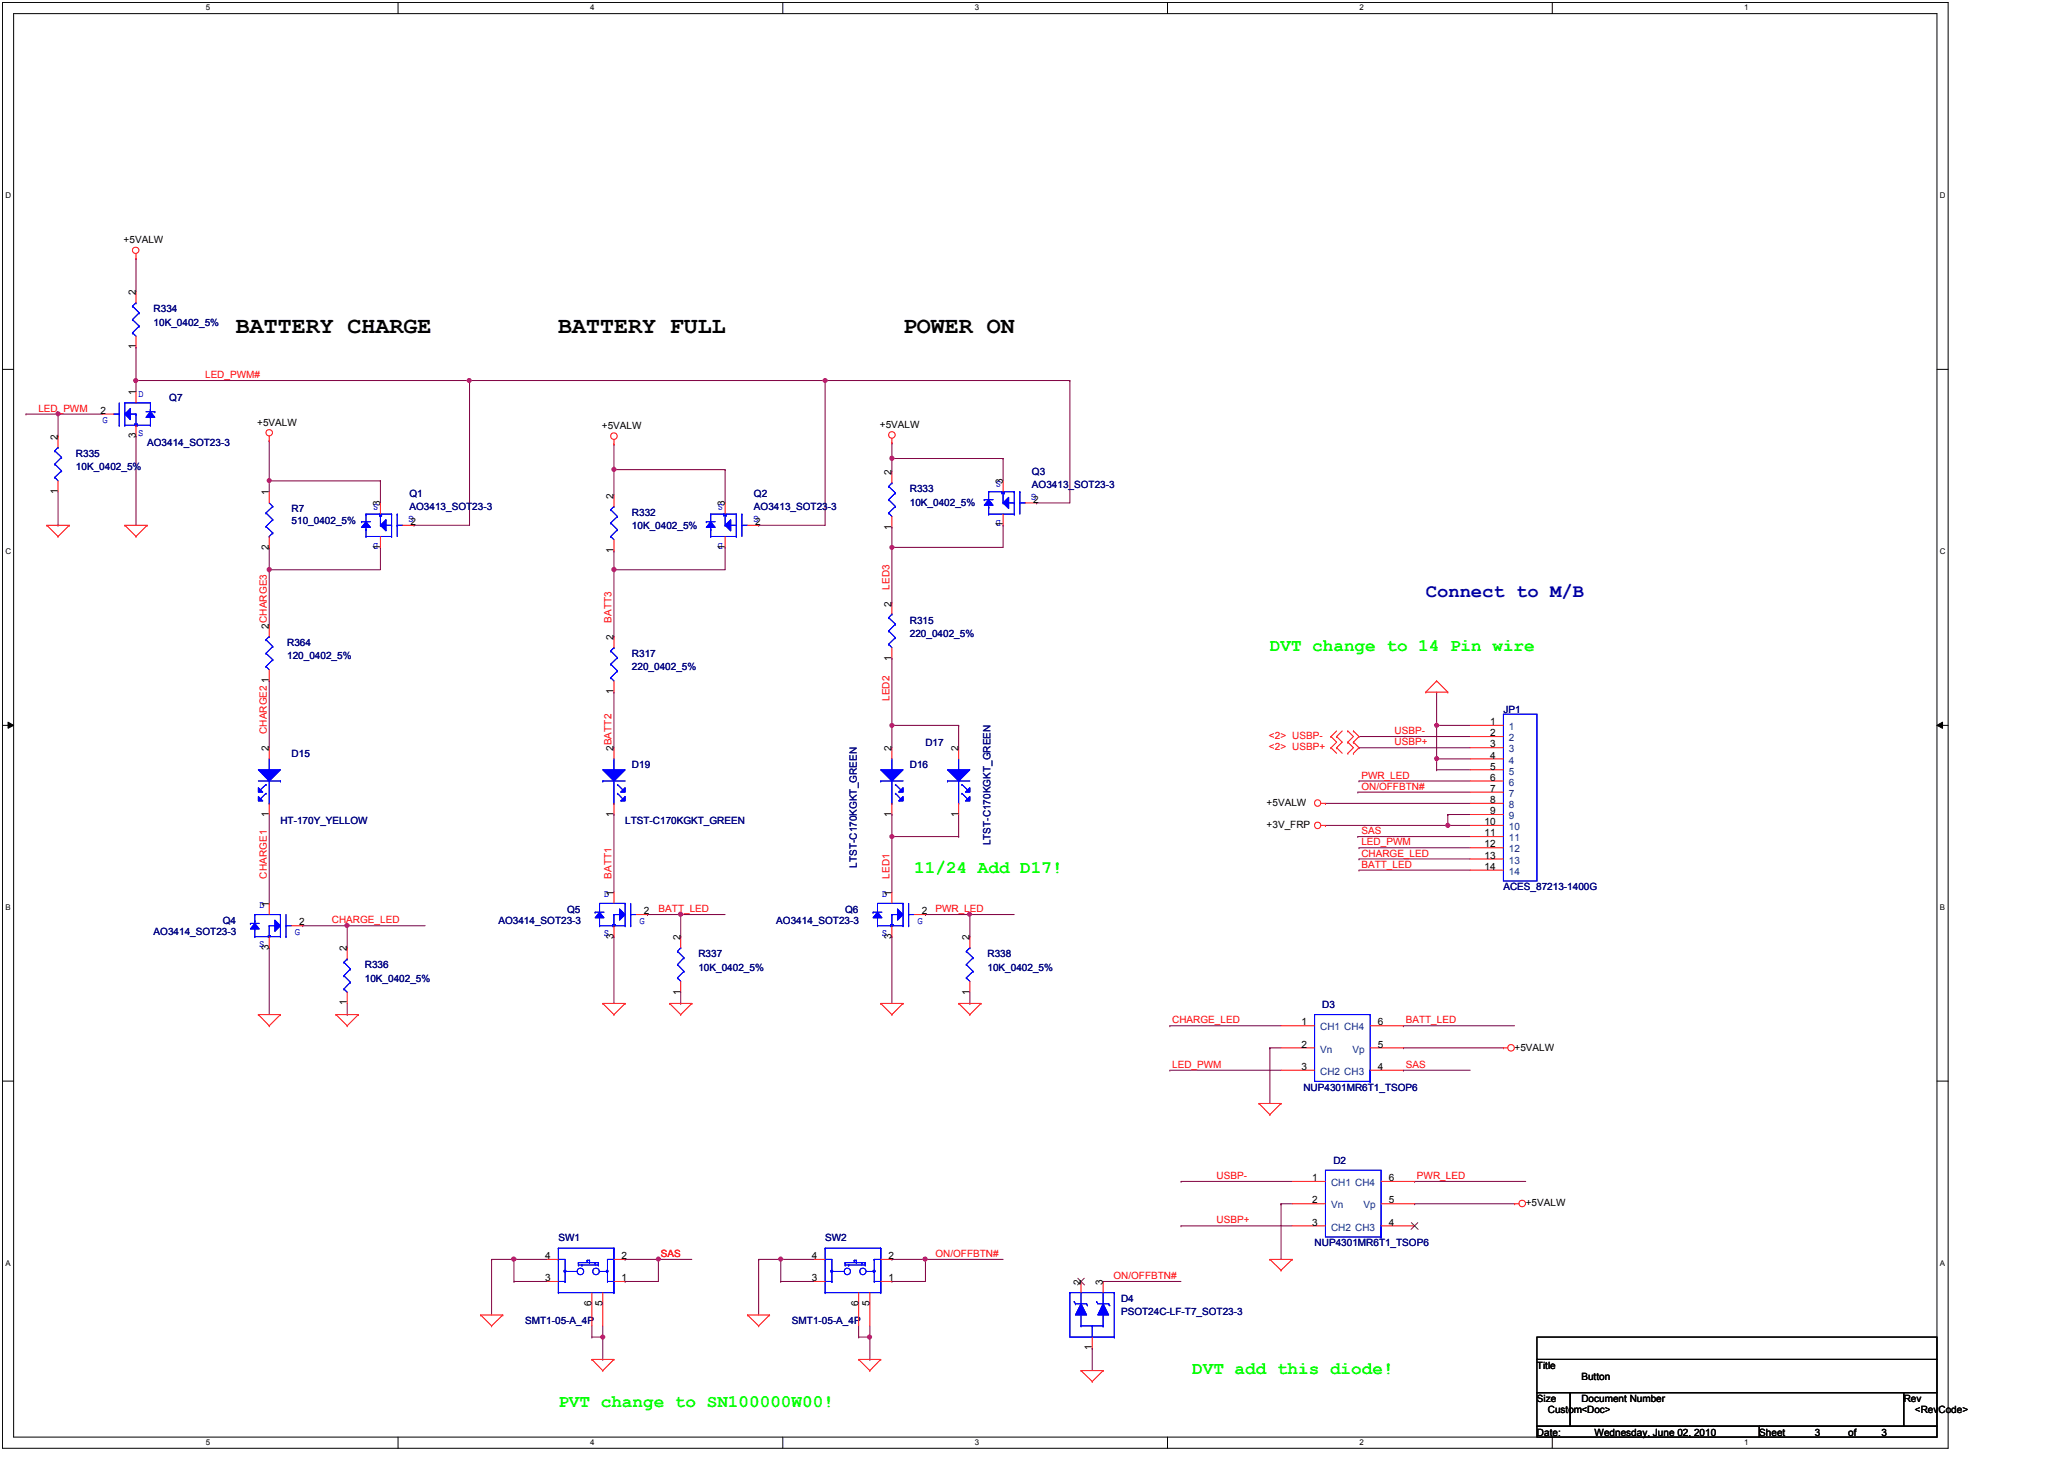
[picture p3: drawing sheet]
<svg xmlns="http://www.w3.org/2000/svg" width="297mm" height="210mm" viewBox="0 0 297 210" stroke-linecap="round" stroke-linejoin="round" font-family="sans-serif">
<defs><g id="words">
<g font-size="3.3">
<text x="34" y="47.9">BATTERY CHARGE</text>
<text x="80.4" y="47.9">BATTERY FULL</text>
<text x="130" y="47.9">POWER ON</text>
</g>
<text font-size="2.7" fill="#0000a0" x="205.2" y="85.9">Connect to M/B</text>
<g font-size="2.5" fill="#0f0">
<text x="182.8" y="93.6">DVT change to 14 Pin wire</text>
<text x="131.6" y="125.6">11/24 Add D17!</text>
<text x="171.6" y="197.7">DVT add this diode!</text>
<text x="80.4" y="202.4">PVT change to SN100000W00!</text>
</g>
<g font-size="1.4">
<text x="17.8" y="35">+5VALW</text>
<text x="19.5" y="42.5" transform="rotate(-90 19.5 42.5)">2</text>
<text x="19.5" y="50.3" transform="rotate(-90 19.5 50.3)">1</text>
<text x="14.4" y="59.5">2</text>
<text x="19.5" y="56.9" transform="rotate(-90 19.5 56.9)">1</text>
<text x="8.3" y="63.3" transform="rotate(-90 8.3 63.3)">2</text>
<text x="19.5" y="63.1" transform="rotate(-90 19.5 63.1)">3</text>
<text x="37" y="61.2">+5VALW</text>
<text x="86.6" y="61.7">+5VALW</text>
<text x="126.6" y="61.6">+5VALW</text>
<text x="8.3" y="71.1" transform="rotate(-90 8.3 71.1)">1</text>
<text x="38.7" y="71.3" transform="rotate(-90 38.7 71.3)">1</text>
<text x="88.3" y="71.8" transform="rotate(-90 88.3 71.8)">2</text>
<text x="128.3" y="68.4" transform="rotate(-90 128.3 68.4)">2</text>
<text x="144.3" y="69.6" transform="rotate(-90 144.3 69.6)">3</text>
<text x="54.7" y="72.9" transform="rotate(-90 54.7 72.9)">3</text>
<text x="59.1" y="75.5">2</text>
<text x="104.3" y="72.9" transform="rotate(-90 104.3 72.9)">3</text>
<text x="108.7" y="75.5">2</text>
<text x="128.3" y="76.2" transform="rotate(-90 128.3 76.2)">1</text>
<text x="144.3" y="75.9" transform="rotate(-90 144.3 75.9)">1</text>
<text x="148.7" y="72.3">2</text>
<text x="38.7" y="79.1" transform="rotate(-90 38.7 79.1)">2</text>
<text x="54.7" y="79.1" transform="rotate(-90 54.7 79.1)">1</text>
<text x="88.3" y="79.6" transform="rotate(-90 88.3 79.6)">1</text>
<text x="104.3" y="79.1" transform="rotate(-90 104.3 79.1)">1</text>
<text x="128.3" y="87.3" transform="rotate(-90 128.3 87.3)">2</text>
<text x="38.7" y="90.5" transform="rotate(-90 38.7 90.5)">2CHARGE3</text>
<text x="88.3" y="92.1" transform="rotate(-90 88.3 92.1)">2</text>
<text x="128.3" y="95.1" transform="rotate(-90 128.3 95.1)">1</text>
<text x="38.7" y="98.3" transform="rotate(-90 38.7 98.3)">1</text>
<text x="88.3" y="99.9" transform="rotate(-90 88.3 99.9)">1</text>
<text x="214.5" y="104.3">1</text>
<text x="214.5" y="105.9">2</text>
<text x="214.5" y="107.5">3</text>
<text x="38.7" y="108.1" transform="rotate(-90 38.7 108.1)">2</text>
<text x="88.3" y="108.1" transform="rotate(-90 88.3 108.1)">2BATT2</text>
<text x="128.3" y="108.1" transform="rotate(-90 128.3 108.1)">2</text>
<text x="137.9" y="108.1" transform="rotate(-90 137.9 108.1)">2</text>
<text x="214.5" y="109.1">4</text>
<text x="214.5" y="110.7">5</text>
<text x="214.5" y="112.3">6</text>
<text x="214.5" y="113.9">7</text>
<text x="38.7" y="117.5" transform="rotate(-90 38.7 117.5)">1</text>
<text x="88.3" y="117.5" transform="rotate(-90 88.3 117.5)">1</text>
<text x="128.3" y="117.5" transform="rotate(-90 128.3 117.5)">1</text>
<text x="137.9" y="117.5" transform="rotate(-90 137.9 117.5)">1</text>
<text x="182.3" y="119.2">+3V_FRP</text>
<text x="182.3" y="116">+5VALW</text>
<text x="213.7" y="118.7">10</text>
<text x="214.5" y="115.5">8</text>
<text x="214.5" y="117.1">9</text>
<text x="213.7" y="120.3">11</text>
<text x="213.7" y="121.9">12</text>
<text x="213.7" y="123.5">13</text>
<text x="213.7" y="125.1">14</text>
<text x="38.7" y="130.5" transform="rotate(-90 38.7 130.5)">1</text>
<text x="88.3" y="128.9" transform="rotate(-90 88.3 128.9)">1</text>
<text x="92.7" y="131.5">2</text>
<text x="128.3" y="128.9" transform="rotate(-90 128.3 128.9)">1</text>
<text x="132.7" y="131.5">2</text>
<text x="38.7" y="136.7" transform="rotate(-90 38.7 136.7)">3</text>
<text x="43.1" y="133.1">2</text>
<text x="49.9" y="136.9" transform="rotate(-90 49.9 136.9)">2</text>
<text x="88.3" y="135.1" transform="rotate(-90 88.3 135.1)">3</text>
<text x="97.9" y="135.3" transform="rotate(-90 97.9 135.3)">2</text>
<text x="128.3" y="135.1" transform="rotate(-90 128.3 135.1)">3</text>
<text x="139.5" y="135.3" transform="rotate(-90 139.5 135.3)">2</text>
<text x="97.9" y="143.1" transform="rotate(-90 97.9 143.1)">1</text>
<text x="139.5" y="143.1" transform="rotate(-90 139.5 143.1)">1</text>
<text x="49.9" y="144.7" transform="rotate(-90 49.9 144.7)">1</text>
<text x="187.3" y="147.5">1</text>
<text x="198.3" y="147.5">6</text>
<text x="187.3" y="150.7">2</text>
<text x="187.3" y="153.9">3</text>
<text x="198.3" y="153.9">4</text>
<text x="198.3" y="150.7">5</text>
<text x="218" y="151.2">+5VALW</text>
<text x="188.8" y="169.9">1</text>
<text x="188.8" y="173.1">2</text>
<text x="199.9" y="173.1">5</text>
<text x="199.9" y="169.9">6</text>
<text x="219.6" y="173.6">+5VALW</text>
<text x="188.8" y="176.3">3</text>
<text x="199.9" y="176.3">4</text>
<text x="78.5" y="181.1">4</text>
<text x="78.5" y="184.3">3</text>
<text x="89.5" y="184.3">1</text>
<text x="89.5" y="181.1">2</text>
<text x="116.8" y="181.1">4</text>
<text x="116.8" y="184.3">3</text>
<text x="127.9" y="184.3">1</text>
<text x="127.9" y="181.1">2</text>
<text x="155.5" y="184.9" transform="rotate(-90 155.5 184.9)">2</text>
<text x="158.7" y="184.9" transform="rotate(-90 158.7 184.9)">3</text>
<text x="85.1" y="187.9" transform="rotate(-90 85.1 187.9)">6</text>
<text x="86.7" y="187.9" transform="rotate(-90 86.7 187.9)">5</text>
<text x="123.5" y="187.9" transform="rotate(-90 123.5 187.9)">6</text>
<text x="125.1" y="187.9" transform="rotate(-90 125.1 187.9)">5</text>
<text x="157.1" y="194.3" transform="rotate(-90 157.1 194.3)">1</text>
<text x="221.2" y="196.9">Title</text>
<text x="221.2" y="201.7">Size</text>
<text x="222.8" y="203.3">Custom&lt;Doc&gt;</text>
<text x="227.6" y="201.7">Document Number</text>
<text x="227.6" y="198.5">Button</text>
<text x="274" y="201.7">Rev</text>
<text x="275.6" y="203.3">&lt;RevCode&gt;</text>
<text x="221.2" y="206.5">Date:</text>
<text x="229.5" y="206.5">Wednesday, June 02, 2010</text>
<text x="253.2" y="206.5">Sheet</text>
<text x="261.2" y="206.5">3</text>
<text x="266" y="206.5">of</text>
<text x="270.8" y="206.5">3</text>
</g>
<g font-size="1.4" fill="#000080">
<text x="22.1" y="44.9">R334</text>
<text x="22.1" y="46.8">10K_0402_5%</text>
<text x="24.4" y="57.7">Q7</text>
<text x="10.9" y="65.7">R335</text>
<text x="21.2" y="64.1">AO3414_SOT23-3</text>
<text x="10.9" y="67.7">10K_0402_5%</text>
<text x="58.9" y="71.5">Q1</text>
<text x="108.5" y="71.5">Q2</text>
<text x="130.9" y="70.8">R333</text>
<text x="148.5" y="68.3">Q3</text>
<text x="148.5" y="70.2">AO3413_SOT23-3</text>
<text x="42" y="73.7">R7</text>
<text x="42" y="75.3">510_0402_5%</text>
<text x="58.9" y="73.4">AO3413_SOT23-3</text>
<text x="90.9" y="74.2">R332</text>
<text x="90.9" y="76.1">10K_0402_5%</text>
<text x="108.5" y="73.4">AO3413_SOT23-3</text>
<text x="130.9" y="72.8">10K_0402_5%</text>
<text x="130.9" y="89.7">R315</text>
<text x="41.3" y="92.9">R364</text>
<text x="41.3" y="94.8">120_0402_5%</text>
<text x="90.9" y="94.5">R317</text>
<text x="130.9" y="91.7">220_0402_5%</text>
<text x="90.9" y="96.4">220_0402_5%</text>
<text x="133.2" y="107.3">D17</text>
<text x="216.4" y="102.5">JP1</text>
<text x="42" y="108.9">D15</text>
<text x="90.9" y="110.5">D19</text>
<text x="130.9" y="110.5">D16</text>
<text x="40.4" y="118.5">HT-170Y_YELLOW</text>
<text x="90" y="118.5">LTST-C170KGKT_GREEN</text>
<text x="123.3" y="124.8" transform="rotate(-90 123.3 124.8)">LTST-C170KGKT_GREEN</text>
<text x="142.5" y="121.6" transform="rotate(-90 142.5 121.6)">LTST-C170KGKT_GREEN</text>
<text x="81.6" y="131.3">Q5</text>
<text x="121.6" y="131.3">Q6</text>
<text x="216.4" y="128.1">ACES_87213-1400G</text>
<text x="22.1" y="134.5">AO3414_SOT23-3</text>
<text x="32.1" y="132.9">Q4</text>
<text x="71.7" y="132.9">AO3414_SOT23-3</text>
<text x="100.5" y="137.7">R337</text>
<text x="111.7" y="132.9">AO3414_SOT23-3</text>
<text x="142.1" y="137.7">R338</text>
<text x="52.5" y="139.3">R336</text>
<text x="52.5" y="141.2">10K_0402_5%</text>
<text x="100.5" y="139.7">10K_0402_5%</text>
<text x="142.1" y="139.7">10K_0402_5%</text>
<text x="190.3" y="145.1">D3</text>
<text x="187.6" y="156.9">NUP4301MR6T1_TSOP6</text>
<text x="191.9" y="167.5">D2</text>
<text x="80.4" y="178.5">SW1</text>
<text x="118.7" y="178.5">SW2</text>
<text x="189.2" y="179.3">NUP4301MR6T1_TSOP6</text>
<text x="75.6" y="190.5">SMT1-05-A_4P</text>
<text x="114" y="190.5">SMT1-05-A_4P</text>
<text x="161.3" y="187.3">D4</text>
<text x="161.3" y="189.2">PSOT24C-LF-T7_SOT23-3</text>
</g>
<g font-size="1.4" fill="#f00">
<text x="5.5" y="59.2">LED_PWM</text>
<text x="29.5" y="54.4">LED_PWM#</text>
<text x="88" y="89.6" transform="rotate(-90 88 89.6)">BATT3</text>
<text x="128" y="84.8" transform="rotate(-90 128 84.8)">LED3</text>
<text x="128" y="100.8" transform="rotate(-90 128 100.8)">LED2</text>
<text x="38.4" y="105.6" transform="rotate(-90 38.4 105.6)">CHARGE2</text>
<text x="182.6" y="108">&lt;2&gt; USBP+</text>
<text x="182.6" y="106.3">&lt;2&gt; USBP-</text>
<text x="200.7" y="107.2">USBP+</text>
<text x="200.7" y="105.6">USBP-</text>
<text x="195.9" y="112">PWR_LED</text>
<text x="195.9" y="113.6">ON/OFFBTN#</text>
<text x="195.9" y="124.8">BATT_LED</text>
<text x="195.9" y="123.2">CHARGE_LED</text>
<text x="195.9" y="121.6">LED_PWM</text>
<text x="195.9" y="120">SAS</text>
<text x="38.4" y="126.4" transform="rotate(-90 38.4 126.4)">CHARGE1</text>
<text x="88" y="126.4" transform="rotate(-90 88 126.4)">BATT1</text>
<text x="94.8" y="131.2">BATT_LED</text>
<text x="128" y="126.4" transform="rotate(-90 128 126.4)">LED1</text>
<text x="134.6" y="131.2">PWR_LED</text>
<text x="47.8" y="132.8">CHARGE_LED</text>
<text x="168.7" y="147.2">CHARGE_LED</text>
<text x="202.3" y="147.2">BATT_LED</text>
<text x="168.7" y="153.6">LED_PWM</text>
<text x="202.3" y="153.6">SAS</text>
<text x="175.1" y="169.6">USBP-</text>
<text x="203.9" y="169.6">PWR_LED</text>
<text x="175.1" y="176">USBP+</text>
<text x="95.1" y="180.8">SAS</text>
<text x="134.6" y="180.8">ON/OFFBTN#</text>
<text x="160.2" y="184">ON/OFFBTN#</text>
</g>
<g font-size="1.4" fill="#00f">
<text x="19.9" y="57.1">D</text>
<text x="14.7" y="60.9">G</text>
<text x="19.9" y="62.7">S</text>
<text x="144.1" y="69.3" transform="rotate(180 144.1 69.3)">S</text>
<text x="149.2" y="71" transform="rotate(180 149.2 71)">G</text>
<text x="54.5" y="72.4" transform="rotate(180 54.5 72.4)">S</text>
<text x="59.6" y="74.2" transform="rotate(180 59.6 74.2)">G</text>
<text x="104.1" y="72.4" transform="rotate(180 104.1 72.4)">S</text>
<text x="109.2" y="74.2" transform="rotate(180 109.2 74.2)">G</text>
<text x="144.1" y="74.9" transform="rotate(180 144.1 74.9)">D</text>
<text x="54.5" y="78.1" transform="rotate(180 54.5 78.1)">D</text>
<text x="104.1" y="78.1" transform="rotate(180 104.1 78.1)">D</text>
<text x="37.3" y="130.7">D</text>
<text x="86.9" y="129.1">D</text>
<text x="126.9" y="129.1">D</text>
<text x="37.3" y="136.3">S</text>
<text x="42.4" y="134.5">G</text>
<text x="86.9" y="134.7">S</text>
<text x="92" y="132.9">G</text>
<text x="126.9" y="134.7">S</text>
<text x="132" y="132.9">G</text>
</g>
<g font-size="1.4" fill="#004080">
<text x="217.2" y="105">1</text>
<text x="217.2" y="106.6">2</text>
<text x="217.2" y="108.3">3</text>
<text x="217.2" y="109.9">4</text>
<text x="217.2" y="111.4">5</text>
<text x="217.2" y="113">6</text>
<text x="217.2" y="114.6">7</text>
<text x="217.2" y="116.3">8</text>
<text x="217.2" y="117.9">9</text>
<text x="217.2" y="119.4">10</text>
<text x="217.2" y="121">11</text>
<text x="217.2" y="122.6">12</text>
<text x="217.2" y="124.3">13</text>
<text x="217.2" y="125.9">14</text>
<text x="190" y="148.3">CH1 CH4</text>
<text x="190" y="151.4">Vn</text>
<text x="190" y="154.6">CH2 CH3</text>
<text x="194.6" y="151.4">Vp</text>
<text x="191.6" y="170.6">CH1 CH4</text>
<text x="191.6" y="173.9">Vn</text>
<text x="196.2" y="173.9">Vp</text>
<text x="191.6" y="177">CH2 CH3</text>
</g>
<g font-size="1.1">
<text x="29.6" y="1.5">5</text>
<text x="84.9" y="1.5">4</text>
<text x="140.3" y="1.5">3</text>
<text x="195.7" y="1.5">2</text>
<text x="251" y="1.5">1</text>
<text x=".8" y="28.5">D</text>
<text x="279.2" y="28.5">D</text>
<text x=".8" y="79.7">C</text>
<text x="279.2" y="79.7">C</text>
<text x=".8" y="130.9">B</text>
<text x="279.2" y="130.9">B</text>
<text x=".8" y="182.1">A</text>
<text x="279.2" y="182.1">A</text>
<text x="29.6" y="207.9">5</text>
<text x="84.9" y="207.9">4</text>
<text x="140.3" y="207.9">3</text>
<text x="195.7" y="207.9">2</text>
<text x="251" y="207.9">1</text>
</g>
</g></defs>
<path d="M.4 .4h280v208h-280zM2 2h276.8v204.8h-276.8z" fill="none" stroke="#000" stroke-width=".14"/>
<g fill="#fff">
<path d="M29.6 .5h.6v1.2h-.6z"/>
<path d="M29.6 206.9h.6v1.2h-.6z"/>
</g>
<path d="M57.3 .4v1.6M57.3 206.8v1.6" fill="none" stroke="#000" stroke-width=".14"/>
<g fill="#fff">
<path d="M84.9 .5h.6v1.2h-.6z"/>
<path d="M84.9 206.9h.6v1.2h-.6z"/>
</g>
<path d="M112.7 .4v1.6M112.7 206.8v1.6" fill="none" stroke="#000" stroke-width=".14"/>
<g fill="#fff">
<path d="M140.3 .5h.6v1.2h-.6z"/>
<path d="M140.3 206.9h.6v1.2h-.6z"/>
</g>
<path d="M168 .4v1.6M168 206.8v1.6" fill="none" stroke="#000" stroke-width=".14"/>
<g fill="#fff">
<path d="M195.7 .5h.6v1.2h-.6z"/>
<path d="M195.7 206.9h.6v1.2h-.6z"/>
</g>
<path d="M223.4 .4v1.6M223.4 206.8v1.6" fill="none" stroke="#000" stroke-width=".14"/>
<g fill="#fff">
<path d="M251 .5h.6v1.2h-.6z"/>
<path d="M251 206.9h.6v1.2h-.6z"/>
<path d="M.8 27.5h.7v1.2h-.7z"/>
<path d="M279.2 27.5h.7v1.2h-.7z"/>
<path d="M.8 78.7h.7v1.2h-.7z"/>
<path d="M279.2 78.7h.7v1.2h-.7z"/>
</g>
<path d="M.4 53.1h1.6M278.8 53.1h1.6" fill="none" stroke="#000" stroke-width=".14"/>
<g fill="#fff">
<path d="M.8 129.9h.7v1.2h-.7z"/>
<path d="M279.2 129.9h.7v1.2h-.7z"/>
</g>
<path d="M.4 104.4h1.6M1.2 103.9l.8 .5-.8 .4zM278.8 104.4l.8-.5v.9zM278.8 104.4h1.6" fill="none" stroke="#000" stroke-width=".14"/>
<path d="M1.2 103.9l.8 .5-.8 .4zM278.8 104.4l.8-.5v.9z" fill="#000"/>
<g fill="#fff">
<path d="M.8 181.1h.7v1.2h-.7z"/>
<path d="M279.2 181.1h.7v1.2h-.7z"/>
</g>
<path d="M.4 155.5h1.6M278.8 155.5h1.6" fill="none" stroke="#000" stroke-width=".14"/>
<path d="M70.7 181.2h.1M70.7 181.2v8M94.7 181.2h.1M94.7 181.2h4.9" fill="none" stroke="#800040" stroke-width=".14"/>
<circle cx="94.7" cy="181.1" r=".3" fill="#f0f"/>
<circle cx="94.7" cy="181.1" r=".3" fill="none" stroke="#f0f" stroke-width=".14"/>
<path d="M38.7 82h.1M38.7 98h.1M38.7 82v8M38.7 98v9.6M128.4 120.4h.1M128.4 120.4v8M74 181.2h.1M74 181.2h4.7" fill="none" stroke="#800040" stroke-width=".14"/>
<circle cx="128.4" cy="120.4" r=".3" fill="#f0f"/>
<circle cx="128.4" cy="120.4" r=".3" fill="none" stroke="#f0f" stroke-width=".14"/>
<path d="M128.4 104.4h.1M128.4 104.4v3.2" fill="none" stroke="#800040" stroke-width=".14"/>
<circle cx="128.4" cy="104.4" r=".3" fill="#f0f"/>
<circle cx="128.4" cy="104.4" r=".3" fill="none" stroke="#f0f" stroke-width=".14"/>
<path d="M88.4 91.6h.1M88.4 82v9.6M88.4 117.2h.1M88.4 117.2v11.2M74 181.2h.1M74 181.2v3.2" fill="none" stroke="#800040" stroke-width=".14"/>
<circle cx="74" cy="181.1" r=".31" fill="#f0f"/>
<circle cx="74" cy="181.1" r=".31" fill="none" stroke="#f0f" stroke-width=".14"/>
<path d="M74 184.4h.1M74 184.4h4.7M90 184.4h.1M90 181.2h.1M90 181.2h4.7M94.7 181.2h.1M94.7 181.2v3.2h-4.7M109.2 181.2h.1M109.2 181.2v8M112.4 181.2h.1M112.4 181.2h4.8M112.4 181.2v3.2" fill="none" stroke="#800040" stroke-width=".14"/>
<circle cx="112.4" cy="181.1" r=".3" fill="#f0f"/>
<circle cx="112.4" cy="181.1" r=".3" fill="none" stroke="#f0f" stroke-width=".14"/>
<path d="M112.4 184.4h.1M112.4 184.4h4.8M128.4 184.4h.1M133.2 181.2h.1M133.2 181.2v3.2h-4.8M133.2 181.2h11.2" fill="none" stroke="#800040" stroke-width=".14"/>
<circle cx="133.1" cy="181.1" r=".3" fill="#f0f"/>
<circle cx="133.1" cy="181.1" r=".3" fill="none" stroke="#f0f" stroke-width=".14"/>
<path d="M38.7 69.2h.1M38.7 69.2v1.5M38.7 69.2h16M109.2 181.2h.1M109.2 181.2h3.2M128.4 181.2h.1M128.4 181.2h4.8" fill="none" stroke="#800040" stroke-width=".14"/>
<circle cx="38.7" cy="69.1" r=".3" fill="#f0f"/>
<circle cx="38.7" cy="69.1" r=".3" fill="none" stroke="#f0f" stroke-width=".14"/>
<path d="M38.7 63.4h.1M38.7 63.4v5.8M54.7 69.2h.1M54.7 69.2v3.2M38.7 82h.1M38.7 82h16" fill="none" stroke="#800040" stroke-width=".14"/>
<circle cx="38.7" cy="81.9" r=".31" fill="#f0f"/>
<circle cx="38.7" cy="81.9" r=".31" fill="none" stroke="#f0f" stroke-width=".14"/>
<path d="M38.7 78.7h.1M38.7 78.7v3.3M54.7 78.7h.1M54.7 78.7v3.3M88.4 67.6h.1M88.4 67.6v3.7" fill="none" stroke="#800040" stroke-width=".14"/>
<circle cx="88.4" cy="67.5" r=".3" fill="#f0f"/>
<circle cx="88.4" cy="67.5" r=".3" fill="none" stroke="#f0f" stroke-width=".14"/>
<path d="M88.4 67.6h.1M88.4 67.6h16M88.4 82h.1M88.4 82h16" fill="none" stroke="#800040" stroke-width=".14"/>
<circle cx="88.3" cy="81.9" r=".31" fill="#f0f"/>
<circle cx="88.3" cy="81.9" r=".31" fill="none" stroke="#f0f" stroke-width=".14"/>
<path d="M88.4 79.3h.1M88.4 79.3v2.7M104.4 78.7h.1M104.4 78.7v3.3M128.4 66h.1M128.4 66v1.9M128.4 66h16M144.4 75.6h.1M144.4 66h.1M144.4 66v3.2M144.4 75.6v3.1" fill="none" stroke="#800040" stroke-width=".14"/>
<circle cx="128.3" cy="65.9" r=".31" fill="#f0f"/>
<circle cx="128.3" cy="65.9" r=".31" fill="none" stroke="#f0f" stroke-width=".14"/>
<path d="M128.4 78.7h.1M128.4 78.7h16" fill="none" stroke="#800040" stroke-width=".14"/>
<circle cx="128.4" cy="78.7" r=".3" fill="#f0f"/>
<circle cx="128.4" cy="78.7" r=".3" fill="none" stroke="#f0f" stroke-width=".14"/>
<path d="M19.6 54.7h.1M19.6 54.7h48M67.6 54.7h.1M67.6 54.7v20.9h-8M59.6 75.6h.1M109.2 75.6h.1M109.2 75.6h9.5M128.4 75.9h.1M128.4 63.7h.1M128.4 63.7v2.3M128.4 75.9v2.8" fill="none" stroke="#800040" stroke-width=".14"/>
<circle cx="19.5" cy="54.7" r=".3" fill="#f0f"/>
<circle cx="19.5" cy="54.7" r=".3" fill="none" stroke="#f0f" stroke-width=".14"/>
<path d="M67.6 54.7h.1M67.6 54.7h51.1M118.7 54.7h.1M118.7 54.7v20.9" fill="none" stroke="#800040" stroke-width=".14"/>
<circle cx="67.5" cy="54.7" r=".3" fill="#f0f"/>
<circle cx="67.5" cy="54.7" r=".3" fill="none" stroke="#f0f" stroke-width=".14"/>
<path d="M118.7 54.7h.1M118.7 54.7h35.3M154 54.7h.1M154 54.7v17.7h-4.8M149.2 72.4h.1" fill="none" stroke="#800040" stroke-width=".14"/>
<circle cx="118.8" cy="54.7" r=".3" fill="#f0f"/>
<circle cx="118.8" cy="54.7" r=".3" fill="none" stroke="#f0f" stroke-width=".14"/>
<path d="M88.4 63.9h.1M88.4 63.9v3.7M104.4 67.6h.1M104.4 67.6v4.8M50 133.2h.1M50 133.2h11.2M70.7 181.2h.1M70.7 181.2h3.3" fill="none" stroke="#800040" stroke-width=".14"/>
<circle cx="49.9" cy="133.1" r=".31" fill="#f0f"/>
<circle cx="49.9" cy="133.1" r=".31" fill="none" stroke="#f0f" stroke-width=".14"/>
<path d="M88.4 134.7h.1M88.4 134.7v9.7M98 131.6h.1M98 131.6h6.4M139.6 131.6h.1M139.6 131.6h6.4" fill="none" stroke="#800040" stroke-width=".14"/>
<circle cx="139.5" cy="131.5" r=".3" fill="#f0f"/>
<circle cx="139.5" cy="131.5" r=".3" fill="none" stroke="#f0f" stroke-width=".14"/>
<path d="M8.4 59.6h.1M8.4 59.6h6.3M19.6 54.7h.1M19.6 54.7v1.7M88.4 99.6h.1M88.4 99.6v8M38.7 136.4h.1M38.7 136.4v9.6M128.4 134.7h.1M128.4 134.7v9.7" fill="none" stroke="#800040" stroke-width=".14"/>
<circle cx="8.4" cy="59.5" r=".3" fill="#f0f"/>
<circle cx="8.4" cy="59.5" r=".3" fill="none" stroke="#f0f" stroke-width=".14"/>
<g fill="none" stroke="#800040" stroke-width=".14">
<path d="M19.6 37.2h.1M19.6 37.2v4.8M3.7 59.6h.1M3.7 59.6h4.7v3.1M19.6 50h.1M19.6 50v4.7M8.4 62.7h.1M8.4 75.6h.1M8.4 70.7v4.9M19.6 62.7h.1M19.6 62.7v12.9M128.4 78.7h.1"/>
<path d="M128.4 78.7v8M43.6 133.2h.1M43.6 133.2h6.4v3.2M50 136.4h.1M98 134.7h.1M98 131.6v3.1"/>
</g>
<circle cx="98" cy="131.5" r=".31" fill="#f0f"/>
<circle cx="98" cy="131.5" r=".31" fill="none" stroke="#f0f" stroke-width=".14"/>
<g fill="none" stroke="#800040" stroke-width=".14">
<path d="M190.8 118.7h.1M190.8 118.7h20.8M195.4 114h.1M195.4 114h16.2M195.6 112.4h.1M195.6 112.4h16M208.4 117.2h.1M208.4 118.7h.1M208.4 117.2h3.2M208.4 117.2v1.5M93.2 131.6h.1M93.2 131.6h4.8"/>
<path d="M133.2 131.6h.1M133.2 131.6h6.4v3.1M139.6 134.7h.1M195.4 120.4h.1M195.4 120.4h16.2M195.6 125.2h.1M195.6 123.6h.1M195.6 122h.1M195.6 125.2h16M195.6 123.6h16M195.6 122h16M50 146h.1"/>
<path d="M50 144.4v1.6M98 144.4h.1M98 142.8v1.6M139.6 144.4h.1M139.6 142.8v1.6M168.4 147.6h.1M168.4 154h.1M168.4 147.6h16M168.4 154h16M182.8 150.8h.1M182.8 150.8h1.6M182.8 150.8v8"/>
<path d="M202 150.8h.1M202 147.6h.1M202 154h.1M202 150.8h14.4M202 147.6h16M202 154h9.6M170 176.4h.1M170 170h.1M170 170h16M170 176.4h16M184.4 173.2h.1M184.4 173.2h1.6"/>
<path d="M184.4 173.2v8M203.6 173.2h.1M203.6 170h.1M203.6 173.2h14.4M203.6 170h16M157.2 194h.1M157.2 194v3.2M158.8 184.4h.1M158.8 184.4h11.2"/>
</g>
<circle cx="208.4" cy="118.7" r=".3" fill="#f0f"/>
<circle cx="208.4" cy="118.7" r=".3" fill="none" stroke="#f0f" stroke-width=".14"/>
<g fill="none" stroke="#800040" stroke-width=".14">
<path d="M190.8 115.6h.1M190.8 115.6h20.8M195.6 107.6h.1M195.6 106h.1M195.6 107.6h16M195.6 106h16M206.8 110.7h.1M206.8 109.2h.1M206.8 104.4h.1M206.8 110.7h4.8M206.8 109.2h4.8M206.8 104.4h4.8"/>
<path d="M206.8 109.2v1.5"/>
</g>
<circle cx="206.8" cy="109.1" r=".3" fill="#f0f"/>
<circle cx="206.8" cy="109.1" r=".3" fill="none" stroke="#f0f" stroke-width=".14"/>
<path d="M206.8 104.4h.1M206.8 104.4v4.8" fill="none" stroke="#800040" stroke-width=".14"/>
<circle cx="206.8" cy="104.4" r=".3" fill="#f0f"/>
<circle cx="206.8" cy="104.4" r=".3" fill="none" stroke="#f0f" stroke-width=".14"/>
<path d="M206.8 99.6h.1M206.8 99.6v4.8M38.7 117.2v12.8M38.7 130h.1M85.2 192.4h.1M85.2 190.8v1.6M85.2 192.4h1.5M86.7 192.4h.1M86.7 190.8v1.6" fill="none" stroke="#800040" stroke-width=".14"/>
<circle cx="86.7" cy="192.4" r=".3" fill="#f0f"/>
<circle cx="86.7" cy="192.4" r=".3" fill="none" stroke="#f0f" stroke-width=".14"/>
<path d="M86.7 195.6h.1M86.7 192.4v3.2M123.6 192.4h.1M123.6 190.8v1.6M123.6 192.4h1.6M125.2 192.4h.1M125.2 190.8v1.6" fill="none" stroke="#800040" stroke-width=".14"/>
<circle cx="125.1" cy="192.4" r=".3" fill="#f0f"/>
<circle cx="125.1" cy="192.4" r=".3" fill="none" stroke="#f0f" stroke-width=".14"/>
<g fill="none" stroke="#800040" stroke-width=".14">
<path d="M128.4 94.7h.1M128.4 94.7v9.7M128.4 104.4h.1M128.4 117.2h.1M128.4 104.4h9.6M128.4 117.2v3.2M138 104.4h.1M138 104.4v3.2M138 117.2v3.2M128.4 120.4h.1M128.4 120.4h9.6M138 120.4h.1"/>
<path d="M125.2 195.6h.1M125.2 192.4v3.2"/>
</g>
<g fill="none" stroke="#f00" stroke-width=".14">
<path d="M19.6 37.2h.1M19.6 36.5v.7M6.7 75.6h.1M6.7 75.6h3.3M6.7 75.6l1.7 1.6M8.4 77.2h.1M10 75.6h.1M10 75.6l-1.6 1.6M18 75.6h.1M18 75.6h3.2M18 75.6l1.6 1.6M19.6 77.2h.1"/>
<path d="M21.2 75.6h.1M21.2 75.6l-1.6 1.6M38.7 63.4h.1M38.7 62.7v.7M88.4 63.9h.1M88.4 63.3v.6M128.4 63.7h.1M128.4 63.1v.6M205.2 99.6h.1M205.2 99.6h3.2M206.8 98h.1M206.8 98l1.6 1.6"/>
<path d="M206.8 98l-1.6 1.6M208.4 99.6h.1M190.1 118.7h.7M190.1 115.6h.7M190.8 118.7h.1M190.8 115.6h.1M191.6 107.6h.1M191.6 106h.1M191.6 106l.8 .8-.8 .8M191.6 107.6l.8 .8M192.4 107.6h.1M192.4 106h.1"/>
<path d="M192.4 106l.8 .8-.8 .8M192.4 107.6l.8 .8M192.4 105.2l-.8 .8M193.2 105.2l-.8 .8M194 106.8h.1M194 108.4h.1M194 105.2h.1M194 106.8l.8 .8-.8 .8M194 105.2l.8 .8-.8 .8M194.8 108.4h.1M194.8 106.8h.1M194.8 105.2h.1"/>
<path d="M194.8 106.8l.8 .8-.8 .8M194.8 105.2l.8 .8-.8 .8M37.2 146h.1M37.2 146h3.2M37.2 146l1.5 1.6M38.7 147.6h.1M40.4 146h.1M40.4 146l-1.7 1.6M48.4 146h.1M48.4 146h3.2M48.4 146l1.6 1.6M50 147.6h.1"/>
<path d="M51.6 146h.1M51.6 146l-1.6 1.6M86.7 144.4h.1M86.7 144.4h3.3M86.7 144.4l1.7 1.6M88.4 146h.1M90 144.4h.1M90 144.4l-1.6 1.6M96.4 144.4h.1M96.4 144.4h3.2M96.4 144.4l1.6 1.6M98 146h.1"/>
<path d="M99.6 144.4h.1M99.6 144.4l-1.6 1.6M126.7 144.4h.1M126.7 144.4h3.3M126.7 144.4l1.7 1.6M128.4 146h.1M130 144.4h.1M130 144.4l-1.6 1.6M138 144.4h.1M138 144.4h3.2M138 144.4l1.6 1.6M139.6 146h.1"/>
<path d="M141.2 144.4h.1M141.2 144.4l-1.6 1.6M181.2 158.8h.1M181.2 158.8h3.2M181.2 158.8l1.6 1.6M184.4 158.8h.1M184.4 158.8l-1.6 1.6M216.4 150.8h.1M216.4 150.8h.6M182.8 160.4h.1M218 173.2h.1M218 173.2h.6"/>
<path d="M69.2 189.2h.1M69.2 189.2h3.2M69.2 189.2l1.5 1.6M70.7 190.8h.1M72.4 189.2h.1M72.4 189.2l-1.7 1.6M85.2 195.6h.1M85.2 195.6h3.2M85.2 195.6l1.5 1.6M86.7 197.2h.1M88.4 195.6h.1M88.4 195.6l-1.7 1.6"/>
<path d="M107.6 189.2h.1M107.6 189.2h3.1M107.6 189.2l1.6 1.6M109.2 190.8h.1M110.7 189.2h.1M110.7 189.2l-1.5 1.6M123.6 195.6h.1M123.6 195.6h3.1M123.6 195.6l1.6 1.6M125.2 197.2h.1M126.7 195.6h.1M126.7 195.6l-1.5 1.6"/>
<path d="M155.6 197.2h.1M155.6 197.2h3.2M155.6 197.2l1.6 1.6M157.2 198.8h.1M158.8 197.2h.1M158.8 197.2l-1.6 1.6M182.8 181.2h.1M182.8 181.2h3.2M182.8 181.2l1.6 1.6M184.4 182.8h.1M186 181.2h.1M186 181.2l-1.6 1.6"/>
<circle cx="19.5" cy="36" r=".46"/>
<circle cx="38.7" cy="62.3" r=".46"/>
<circle cx="88.3" cy="62.7" r=".47"/>
<circle cx="128.4" cy="62.6" r=".47"/>
<circle cx="189.6" cy="118.7" r=".46"/>
<circle cx="189.6" cy="115.5" r=".46"/>
<circle cx="217.5" cy="150.7" r=".47"/>
<circle cx="219.1" cy="173.1" r=".47"/>
</g>
<path d="M221.2 192.4h57.6v3.2h-57.6zM221.2 195.6h57.6v4.8h-57.6zM221.2 200.4h4.8v4.8h-4.8zM221.2 205.2h32v1.6h-32zM226 200.4h48v4.8h-48zM253.2 205.2h25.6v1.6h-25.6zM274 200.4h4.8v4.8h-4.8z" fill="none" stroke="#000" stroke-width=".14"/>
<path d="M37.2 110.7h3.2l-1.7 1.7z" fill="#00f"/>
<path d="M37.2 110.7h3.2l-1.7 1.7z" fill="none" stroke="#00f" stroke-width=".14"/>
<path d="M37.2 113.3l.6 .7h-.6z" fill="#00f"/>
<path d="M37.2 113.3l.6 .7h-.6z" fill="none" stroke="#00f" stroke-width=".14"/>
<path d="M37.2 114.6l.6 .6h-.6z" fill="#00f"/>
<path d="M37.2 114.6l.6 .6h-.6zM37.2 112.4h3.2M38.3 112.9h.1M38.3 114.1h.1M38.3 112.9l-.8 .7M38.3 114.1l-.8 .8M38.7 110.7h.1M38.7 115.6h.1M38.7 109.2v1.5M38.7 112.4v3.2M40.4 112.4h.1" fill="none" stroke="#00f" stroke-width=".14"/>
<path d="M37.2 110.7h3.2l-1.7 1.7z" fill="#00f"/>
<path d="M37.2 110.7h3.2l-1.7 1.7z" fill="none" stroke="#00f" stroke-width=".14"/>
<path d="M37.2 113.3l.6 .7h-.6z" fill="#00f"/>
<path d="M37.2 113.3l.6 .7h-.6z" fill="none" stroke="#00f" stroke-width=".14"/>
<path d="M37.2 114.6l.6 .6h-.6z" fill="#00f"/>
<g fill="none" stroke="#00f" stroke-width=".14">
<path d="M7.9 68.7h.1M7.9 66.8h.1M7.9 64.9h.1M7.9 68.7l.5 .5M7.9 66.8l1 .9M7.9 64.9l1 .9M8.4 64.4h.1M8.4 64.4l-.5 .5M8.9 67.7h.1M8.9 65.8h.1M8.9 67.7l-1 1M8.9 65.8l-1 1"/>
<path d="M87.9 97.5h.1M87.9 95.6h.1M87.9 93.6h.1M87.9 97.5l.5 .5M87.9 95.6l1 .9M87.9 93.6l1 1M88.4 93.2h.1M88.4 93.2l-.5 .4M88.9 96.5h.1M88.9 94.6h.1M88.9 96.5l-1 1M88.9 94.6l-1 1"/>
<path d="M37.2 114.6l.6 .6h-.6zM37.2 112.4h3.2M38.3 112.9h.1M38.3 114.1h.1M38.3 112.9l-.8 .7M38.3 114.1l-.8 .8M38.7 110.7h.1M38.7 115.6h.1M38.7 109.2v1.5M38.7 112.4v3.2M40.4 112.4h.1"/>
</g>
<path d="M8.4 62.7v1.7M8.4 69.2v1.5M88.4 91.6v1.6M88.4 98v1.6M38.7 107.6v1.6M38.7 115.6v1.6" fill="none" stroke="#f00" stroke-width=".14"/>
<path d="M155.6 187.6l.8 1.6h-1.6z" fill="#00f"/>
<g fill="none" stroke="#00f" stroke-width=".14">
<path d="M154 186h.1M154 186v6.4h6.4M154 186h6.4M155.6 187.6l.8 1.6h-1.6zM155.6 190.8h.1M155.6 187.6h.1M155.6 186v1.6M155.6 189.2v1.6M155.6 190.8h1.6M157.2 190.8h.1M157.2 190.8v1.6M158.8 187.6h.1"/>
<path d="M158.8 186v1.6M160.4 186h.1M160.4 192.4h.1M160.4 186v6.4"/>
</g>
<path d="M158.8 187.6l.8 1.6h-1.6z" fill="#00f"/>
<g fill="none" stroke="#00f" stroke-width=".14">
<path d="M154.6 187.2h.1M154.6 187.2l.2 .4M154.8 187.6h.1M154.8 187.6h1.6M156.4 187.6h.1M156.4 187.6l.1 .3M157.2 190.8h1.6M157.8 187.2h.1M157.8 187.2l.2 .4h1.6M158.8 187.6l.8 1.6h-1.6zM158.8 190.8h.1M158.8 189.2v1.6"/>
<path d="M159.6 187.6h.1M159.6 187.6l.1 .3"/>
</g>
<path d="M155.6 187.6l.8 1.6h-1.6z" fill="#00f"/>
<g fill="none" stroke="#00f" stroke-width=".14">
<path d="M154 186h.1M154 186v6.4h6.4M154 186h6.4M155.6 187.6l.8 1.6h-1.6zM155.6 190.8h.1M155.6 187.6h.1M155.6 186v1.6M155.6 189.2v1.6M155.6 190.8h1.6M157.2 190.8h.1M157.2 190.8v1.6M158.8 187.6h.1"/>
<path d="M158.8 186v1.6M160.4 186h.1M160.4 192.4h.1M160.4 186v6.4"/>
</g>
<path d="M158.8 187.6l.8 1.6h-1.6z" fill="#00f"/>
<g fill="none" stroke="#00f" stroke-width=".14">
<path d="M127.9 73.8h.1M127.9 71.9h.1M127.9 70h.1M127.9 73.8l.5 .5M127.9 71.9l1 1M127.9 70l1 .9M128.4 69.5h.1M128.4 69.5l-.5 .5M128.9 72.9h.1M128.9 70.9h.1M128.9 72.9l-1 .9M128.9 70.9l-1 1"/>
<path d="M154.6 187.2h.1M154.6 187.2l.2 .4M154.8 187.6h.1M154.8 187.6h1.6M156.4 187.6h.1M156.4 187.6l.1 .3M157.2 190.8h1.6M157.8 187.2h.1M157.8 187.2l.2 .4h1.6M158.8 187.6l.8 1.6h-1.6zM158.8 190.8h.1M158.8 189.2v1.6"/>
<path d="M159.6 187.6h.1M159.6 187.6l.1 .3"/>
</g>
<path d="M128.4 67.9v1.6M128.4 74.3v1.6M155.6 184.4v1.6M157.2 192.4v1.6M158.8 184.4v1.6" fill="none" stroke="#f00" stroke-width=".14"/>
<path d="M155.1 183.9l1 1M156 183.9l-.9 1" fill="none" stroke="#804000" stroke-width=".14"/>
<path d="M86.7 110.7h3.3l-1.6 1.7z" fill="#00f"/>
<path d="M86.7 110.7h3.3l-1.6 1.7z" fill="none" stroke="#00f" stroke-width=".14"/>
<path d="M89.3 114l.7-.7v.7z" fill="#00f"/>
<path d="M89.3 114l.7-.7v.7z" fill="none" stroke="#00f" stroke-width=".14"/>
<path d="M89.3 115.2l.7-.6v.6z" fill="#00f"/>
<path d="M86.7 112.4h.1M86.7 112.4h3.3M88.4 110.7h.1M88.4 115.6h.1M88.4 109.2v1.5M88.4 112.4v3.2M88.9 112.9h.1M88.9 114.1h.1M88.9 112.9l.7 .7M88.9 114.1l.7 .8M89.3 115.2l.7-.6v.6z" fill="none" stroke="#00f" stroke-width=".14"/>
<path d="M86.7 110.7h3.3l-1.6 1.7z" fill="#00f"/>
<path d="M86.7 110.7h3.3l-1.6 1.7z" fill="none" stroke="#00f" stroke-width=".14"/>
<path d="M89.3 114l.7-.7v.7z" fill="#00f"/>
<path d="M89.3 114l.7-.7v.7z" fill="none" stroke="#00f" stroke-width=".14"/>
<path d="M89.3 115.2l.7-.6v.6z" fill="#00f"/>
<g fill="none" stroke="#00f" stroke-width=".14">
<path d="M86.7 112.4h.1M86.7 112.4h3.3M88.4 110.7h.1M88.4 115.6h.1M88.4 109.2v1.5M88.4 112.4v3.2M88.9 112.9h.1M88.9 114.1h.1M88.9 112.9l.7 .7M88.9 114.1l.7 .8M89.3 115.2l.7-.6v.6zM49.5 138.4h.1"/>
<path d="M49.5 138.4l.9 1M50 138h.1M50 138l-.5 .4M50.4 139.4h.1M50.4 139.4l-.9 1M49.5 142.3h.1M49.5 140.4h.1M49.5 142.3l.5 .5M49.5 140.4l.9 .9M50.4 141.3h.1M50.4 141.3l-.9 1"/>
</g>
<path d="M88.4 107.6v1.6M88.4 115.6v1.6M50 136.4v1.6M50 142.8v1.6" fill="none" stroke="#f00" stroke-width=".14"/>
<path d="M126.7 110.7h3.3l-1.6 1.7z" fill="#00f"/>
<path d="M126.7 110.7h3.3l-1.6 1.7z" fill="none" stroke="#00f" stroke-width=".14"/>
<path d="M130 113.3v.7h-.7z" fill="#00f"/>
<path d="M130 113.3v.7h-.7z" fill="none" stroke="#00f" stroke-width=".14"/>
<path d="M130 114.6v.6h-.7z" fill="#00f"/>
<path d="M126.7 112.4h.1M126.7 112.4h3.3M128.4 110.7h.1M128.4 115.6h.1M128.4 109.2v1.5M128.4 112.4v3.2M128.9 112.9h.1M128.9 114.1h.1M128.9 112.9l.7 .7M128.9 114.1l.7 .8M130 114.6v.6h-.7z" fill="none" stroke="#00f" stroke-width=".14"/>
<path d="M126.7 110.7h3.3l-1.6 1.7z" fill="#00f"/>
<path d="M126.7 110.7h3.3l-1.6 1.7z" fill="none" stroke="#00f" stroke-width=".14"/>
<path d="M130 113.3v.7h-.7z" fill="#00f"/>
<path d="M130 113.3v.7h-.7z" fill="none" stroke="#00f" stroke-width=".14"/>
<path d="M130 114.6v.6h-.7z" fill="#00f"/>
<path d="M126.7 112.4h.1M126.7 112.4h3.3M128.4 110.7h.1M128.4 115.6h.1M128.4 109.2v1.5M128.4 112.4v3.2M128.9 112.9h.1M128.9 114.1h.1M128.9 112.9l.7 .7M128.9 114.1l.7 .8M130 114.6v.6h-.7z" fill="none" stroke="#00f" stroke-width=".14"/>
<path d="M128.4 107.6v1.6M128.4 115.6v1.6" fill="none" stroke="#f00" stroke-width=".14"/>
<path d="M144.4 72.4l.8-.8v1.6z" fill="#00f"/>
<path d="M144.4 72.4l.8-.8v1.6z" fill="none" stroke="#00f" stroke-width=".14"/>
<path d="M142.3 71.9l.6 .8h-1.3z" fill="#00f"/>
<g fill="none" stroke="#00f" stroke-width=".14">
<path d="M141.6 71.9h.1M141.6 71.9h1.3M142.3 71.9l.6 .8h-1.3zM142.3 74h.1M142.3 73h.1M142.3 70.7h.1M142.3 71.9h.1M142.3 74h3.7M142.3 70.7h3.7M142.3 70.7v1.2M142.3 72.7v1.3M144.2 70.9h.1"/>
<path d="M144.2 70.7h.1M144.2 70.9h.3M144.2 70.7v.2M144.4 70.7h.1M144.4 72.4h.1M144.4 70.7v1.7M144.5 70.9h.1M144.5 70.7v.2M145.2 72.4h.8M146 74h.1M146 70.7h.1M146 72.4h.1"/>
<path d="M146 70.7v3.3M146.8 72.4h.1M146.8 70.7h.1M146.8 72.4h.8M146.8 70.7v3.3"/>
</g>
<path d="M144.4 72.4l.8-.8v1.6z" fill="#00f"/>
<path d="M144.4 72.4l.8-.8v1.6z" fill="none" stroke="#00f" stroke-width=".14"/>
<path d="M142.3 71.9l.6 .8h-1.3z" fill="#00f"/>
<g fill="none" stroke="#00f" stroke-width=".14">
<path d="M38.3 73.8h.1M38.3 75.7h.1M38.3 73.8l1 1M38.3 75.7l1 1M38.7 77.2h.1M38.7 72.4l.6 .5M39.3 72.9h.1M39.3 74.8h.1M39.3 76.7h.1M39.3 72.9l-1 .9M39.3 74.8l-1 .9M39.3 76.7l-.6 .5"/>
<path d="M141.6 71.9h.1M141.6 71.9h1.3M142.3 71.9l.6 .8h-1.3zM142.3 74h.1M142.3 73h.1M142.3 70.7h.1M142.3 71.9h.1M142.3 74h3.7M142.3 70.7h3.7M142.3 70.7v1.2M142.3 72.7v1.3M144.2 70.9h.1"/>
<path d="M144.2 70.7h.1M144.2 70.9h.3M144.2 70.7v.2M144.4 70.7h.1M144.4 72.4h.1M144.4 70.7v1.7M144.5 70.9h.1M144.5 70.7v.2M145.2 72.4h.8M146 74h.1M146 70.7h.1M146 72.4h.1"/>
<path d="M146 70.7v3.3M146.8 72.4h.1M146.8 70.7h.1M146.8 72.4h.8M146.8 70.7v3.3M216.4 102.7h4.8v24h-4.8zM97.5 138.8h.1M97.5 136.9h.1M97.5 138.8l.9 .9M97.5 136.9l.9 .9M98 136.4h.1M98 136.4l-.5 .5"/>
<path d="M98.4 139.7h.1M98.4 137.8h.1M98.4 139.7l-.9 1M98.4 137.8l-.9 1M139.1 138.8h.1M139.1 136.9h.1M139.1 138.8l.9 .9M139.1 136.9l.9 .9M139.6 136.4h.1M139.6 136.4l-.5 .5M140 139.7h.1M140 137.8h.1"/>
<path d="M140 139.7l-.9 1M140 137.8l-.9 1M97.5 140.7h.1M97.5 140.7l.5 .5M139.1 140.7h.1M139.1 140.7l.5 .5M118.7 179.6h.1M118.7 179.6h8M118.7 179.6v6.4M126.7 179.6h.1M126.7 179.6v6.4M190.8 168.4h8v9.6h-8z"/>
<path d="M198.8 178h.1M198.8 176.4v1.6M118.7 186h.1M118.7 181.2h.1M118.7 186h8M118.7 181.2h1v1.6M118.7 184.4h1M119.6 182.8h.2v.2h-.2zM119.7 182.9h.1M119.7 182.8h.1M119.7 184.4h.1M119.7 182.9h1.8"/>
<path d="M119.7 183.1v1.3M121.6 181.7h.1M121.6 182h.1M121.6 181.7h2.9M121.6 182h2.9M121.6 181.7v.3M122.1 182h.1M122.9 181.3h.1M122.9 181.3v.4M122.9 181.3h.3M123.2 181.3h.1M123.2 181.7h.1"/>
<path d="M123.2 181.3v.4M124 181.7h.1M124.5 182h.1M124.5 181.7h.1M124.5 181.7v.3M124.7 182.9h1.1M125.7 182.8h.2v.2h-.2zM125.8 181.2h.1M125.8 182.9h.1M125.8 184.4h.1M125.8 181.2h.9M125.8 181.2v1.6"/>
<path d="M125.8 183.1v1.3M125.8 184.4h.9M126.7 186h.1M126.7 184.4h.1"/>
<circle cx="121.9" cy="182.9" r=".46"/>
<circle cx="124.2" cy="182.9" r=".46"/>
</g>
<g fill="none" stroke="#f00" stroke-width=".14">
<path d="M38.7 70.7v1.7M38.7 77.2v1.5M144.4 69.2v1.5M144.4 74v1.6M147.6 72.4h1.6M211.6 104.4h4.8M211.6 106h4.8M211.6 107.6h4.8M211.6 109.2h4.8M211.6 110.7h4.8M211.6 112.4h4.8M211.6 114h4.8"/>
<path d="M211.6 115.6h4.8M211.6 117.2h4.8M211.6 118.7h4.8M98 134.7v1.7M139.6 134.7v1.7M211.6 120.4h4.8M211.6 122h4.8M211.6 123.6h4.8M211.6 125.2h4.8M98 141.2v1.6M139.6 141.2v1.6M186 170h4.8"/>
<path d="M186 173.2h4.8M186 176.4h4.8M198.8 170h4.8M198.8 173.2h4.8M198.8 176.4h4.8M117.2 181.2h1.5M117.2 184.4h1.5M123.6 186v4.8M125.2 186v4.8M126.7 181.2h1.7M126.7 184.4h1.7"/>
</g>
<path d="M203.1 175.9l1 1M204 175.9l-.9 1" fill="none" stroke="#804000" stroke-width=".14"/>
<path d="M136.4 110.7h3.2l-1.6 1.7z" fill="#00f"/>
<path d="M136.4 110.7h3.2l-1.6 1.7z" fill="none" stroke="#00f" stroke-width=".14"/>
<path d="M139.6 113.3v.7h-.7z" fill="#00f"/>
<path d="M139.6 113.3v.7h-.7z" fill="none" stroke="#00f" stroke-width=".14"/>
<path d="M139.6 114.6v.6h-.7z" fill="#00f"/>
<path d="M136.4 112.4h.1M136.4 112.4h3.2M138 110.7h.1M138 115.6h.1M138 109.2v1.5M138 112.4v3.2M138.4 112.9h.1M138.4 114.1h.1M138.4 112.9l.8 .7M138.4 114.1l.8 .8M139.6 114.6v.6h-.7z" fill="none" stroke="#00f" stroke-width=".14"/>
<path d="M136.4 110.7h3.2l-1.6 1.7z" fill="#00f"/>
<path d="M136.4 110.7h3.2l-1.6 1.7z" fill="none" stroke="#00f" stroke-width=".14"/>
<path d="M139.6 113.3v.7h-.7z" fill="#00f"/>
<path d="M139.6 113.3v.7h-.7z" fill="none" stroke="#00f" stroke-width=".14"/>
<path d="M139.6 114.6v.6h-.7z" fill="#00f"/>
<g fill="none" stroke="#00f" stroke-width=".14">
<path d="M38.3 95.9h.1M38.3 94h.1M38.3 92h.1M38.3 95.9l.4 .5M38.3 94l1 .9M38.3 92l1 1M38.7 91.6h.1M38.7 91.6l-.4 .4M39.3 94.9h.1M39.3 93h.1M39.3 94.9l-1 1M39.3 93l-1 1"/>
<path d="M136.4 112.4h.1M136.4 112.4h3.2M138 110.7h.1M138 115.6h.1M138 109.2v1.5M138 112.4v3.2M138.4 112.9h.1M138.4 114.1h.1M138.4 112.9l.8 .7M138.4 114.1l.8 .8M139.6 114.6v.6h-.7z"/>
</g>
<path d="M38.7 90v1.6M38.7 96.4v1.6M138 107.6v1.6M138 115.6v1.6" fill="none" stroke="#f00" stroke-width=".14"/>
<path d="M39.6 132.4l.8 .8-.8 .8z" fill="#00f"/>
<path d="M39.6 132.4l.8 .8-.8 .8z" fill="none" stroke="#00f" stroke-width=".14"/>
<path d="M36.7 132.8l.6 .8h-1.3z" fill="#00f"/>
<g fill="none" stroke="#00f" stroke-width=".14">
<path d="M36 132.8h.1M36 132.8h1.3M36.7 132.8l.6 .8h-1.3zM36.7 131.6h.1M36.7 132.5h.1M36.7 134.7h.1M36.7 133.6h.1M36.7 131.6h3.7M36.7 134.7h3.7M36.7 131.6v1.2M36.7 133.6v1.1M38.6 134.6h.1"/>
<path d="M38.6 134.7h.1M38.6 134.6h.3M38.6 134.6v.1M38.7 134.7h.1M38.7 133.2h.1M38.7 133.2v1.5M38.7 133.2h.9M38.9 134.6h.1M38.9 134.6v.1M39.6 133.2h.1M40.4 131.6h.1M40.4 134.7h.1"/>
<path d="M40.4 131.6v3.1M41.2 133.2h.1M41.2 134.7h.1M41.2 133.2h.8M41.2 131.6v3.1"/>
</g>
<path d="M39.6 132.4l.8 .8-.8 .8z" fill="#00f"/>
<path d="M39.6 132.4l.8 .8-.8 .8z" fill="none" stroke="#00f" stroke-width=".14"/>
<path d="M36.7 132.8l.6 .8h-1.3z" fill="#00f"/>
<g fill="none" stroke="#00f" stroke-width=".14">
<path d="M36 132.8h.1M36 132.8h1.3M36.7 132.8l.6 .8h-1.3zM36.7 131.6h.1M36.7 132.5h.1M36.7 134.7h.1M36.7 133.6h.1M36.7 131.6h3.7M36.7 134.7h3.7M36.7 131.6v1.2M36.7 133.6v1.1M38.6 134.6h.1"/>
<path d="M38.6 134.7h.1M38.6 134.6h.3M38.6 134.6v.1M38.7 134.7h.1M38.7 133.2h.1M38.7 133.2v1.5M38.7 133.2h.9M38.9 134.6h.1M38.9 134.6v.1M39.6 133.2h.1M40.4 131.6h.1M40.4 134.7h.1"/>
<path d="M40.4 131.6v3.1M41.2 133.2h.1M41.2 134.7h.1M41.2 133.2h.8M41.2 131.6v3.1"/>
</g>
<path d="M38.7 130v1.6M38.7 134.7v1.7M42 133.2h1.6" fill="none" stroke="#f00" stroke-width=".14"/>
<path d="M89.2 130.8l.8 .8-.8 .8z" fill="#00f"/>
<path d="M89.2 130.8l.8 .8-.8 .8z" fill="none" stroke="#00f" stroke-width=".14"/>
<path d="M86.3 131.2l.6 .8h-1.3z" fill="#00f"/>
<g fill="none" stroke="#00f" stroke-width=".14">
<path d="M85.6 131.2h.1M85.6 131.2h1.3M86.3 131.2l.6 .8h-1.3zM86.3 130h.1M86.3 130.9h.1M86.3 133.2h.1M86.3 132h.1M86.3 130h3.7M86.3 133.2h3.7M86.3 130v1.2M86.3 132v1.2M88.2 133h.1"/>
<path d="M88.2 133.2h.1M88.2 133h.3M88.2 133v.2M88.4 133.2h.1M88.4 131.6h.1M88.4 131.6v1.6M88.4 131.6h.8M88.5 133h.1M88.5 133v.2M89.2 131.6h.1M90 130h.1M90 133.2h.1"/>
<path d="M90 130v3.2M90.8 131.6h.1M90.8 133.2h.1M90.8 131.6h.8M90.8 130v3.2"/>
</g>
<path d="M89.2 130.8l.8 .8-.8 .8z" fill="#00f"/>
<path d="M89.2 130.8l.8 .8-.8 .8z" fill="none" stroke="#00f" stroke-width=".14"/>
<path d="M86.3 131.2l.6 .8h-1.3z" fill="#00f"/>
<g fill="none" stroke="#00f" stroke-width=".14">
<path d="M127.9 92.7h.1M127.9 90.8h.1M127.9 88.9h.1M127.9 92.7l.5 .5M127.9 90.8l1 .9M127.9 88.9l1 .9M128.4 88.4h.1M128.4 88.4l-.5 .5M128.9 91.7h.1M128.9 89.8h.1M128.9 91.7l-1 1M128.9 89.8l-1 1"/>
<path d="M85.6 131.2h.1M85.6 131.2h1.3M86.3 131.2l.6 .8h-1.3zM86.3 130h.1M86.3 130.9h.1M86.3 133.2h.1M86.3 132h.1M86.3 130h3.7M86.3 133.2h3.7M86.3 130v1.2M86.3 132v1.2M88.2 133h.1"/>
<path d="M88.2 133.2h.1M88.2 133h.3M88.2 133v.2M88.4 133.2h.1M88.4 131.6h.1M88.4 131.6v1.6M88.4 131.6h.8M88.5 133h.1M88.5 133v.2M89.2 131.6h.1M90 130h.1M90 133.2h.1"/>
<path d="M90 130v3.2M90.8 131.6h.1M90.8 133.2h.1M90.8 131.6h.8M90.8 130v3.2M80.4 179.6h.1M80.4 179.6h8M80.4 179.6v6.4M88.4 179.6h.1M88.4 179.6v6.4M80.4 186h.1M80.4 181.2h.1"/>
<path d="M80.4 186h8M80.4 181.2h.9v1.6M80.4 184.4h.9M81.2 182.8h.2v.2h-.2zM81.3 182.9h.1M81.3 182.8h.1M81.3 184.4h.1M81.3 182.9h1.8M81.3 183.1v1.3M83.2 181.7h.1M83.2 182h.1M83.2 181.7h2.9"/>
<path d="M83.2 182h2.9M83.2 181.7v.3M83.7 182h.1M84.5 181.3h.1M84.5 181.3v.4M84.5 181.3h.3M84.8 181.3h.1M84.8 181.7h.1M84.8 181.3v.4M85.6 181.7h.1M86.1 182h.1M86.1 181.7h.1"/>
<path d="M86.1 181.7v.3M86.3 182.9h1.1M87.3 182.8l.2 .1-.1 .1zM87.4 181.2h.1M87.4 182.9h.1M87.4 184.4h.1M87.4 181.2h1M87.4 181.2v1.6M87.4 183.1v1.3M87.4 184.4h1M88.4 186h.1M88.4 184.4h.1"/>
<circle cx="83.5" cy="182.9" r=".47"/>
<circle cx="85.8" cy="182.9" r=".47"/>
</g>
<path d="M128.4 86.7v1.7M128.4 93.2v1.5M88.4 128.4v1.6M88.4 133.2v1.5M91.6 131.6h1.6M78.7 181.2h1.7M78.7 184.4h1.7M85.2 186v4.8M86.7 186v4.8M88.4 181.2h1.6M88.4 184.4h1.6" fill="none" stroke="#f00" stroke-width=".14"/>
<path d="M18.8 58.8v1.6l-.8-.8z" fill="#00f"/>
<path d="M18.8 58.8v1.6l-.8-.8z" fill="none" stroke="#00f" stroke-width=".14"/>
<path d="M21.6 59.2l.7 .8h-1.3z" fill="#00f"/>
<g fill="none" stroke="#00f" stroke-width=".14">
<path d="M16.4 59.6h.8M17.2 59.6h.1M17.2 58v3.2M18 58h.1M18 58h3.6M18 58v3.2M18.8 59.6h.1M18.8 59.6h.8M19.6 59.6h.1M19.6 59.6v1.6M21 59.2h1.3M21.6 59.2l.7 .8h-1.3z"/>
<path d="M21.6 58h.1M21.6 58.9h.1M21.6 58v1.2M22.3 59.2h.1M17.2 61.2h.1M18 61.2h.1M18 61.2h3.6M19.4 61h.1M19.4 61v.2M19.4 61h.3M19.6 61.2h.1M19.7 61h.1"/>
<path d="M19.7 61.2h.1M19.7 61v.2M21.6 61.2h.1M21.6 60h.1M21.6 60v1.2"/>
</g>
<path d="M18.8 58.8v1.6l-.8-.8z" fill="#00f"/>
<path d="M18.8 58.8v1.6l-.8-.8z" fill="none" stroke="#00f" stroke-width=".14"/>
<path d="M21.6 59.2l.7 .8h-1.3z" fill="#00f"/>
<g fill="none" stroke="#00f" stroke-width=".14">
<path d="M16.4 59.6h.8M17.2 59.6h.1M17.2 58v3.2M18 58h.1M18 58h3.6M18 58v3.2M18.8 59.6h.1M18.8 59.6h.8M19.6 59.6h.1M19.6 59.6v1.6M21 59.2h1.3M21.6 59.2l.7 .8h-1.3z"/>
<path d="M21.6 58h.1M21.6 58.9h.1M21.6 58v1.2M22.3 59.2h.1M17.2 61.2h.1M18 61.2h.1M18 61.2h3.6M19.4 61h.1M19.4 61v.2M19.4 61h.3M19.6 61.2h.1M19.7 61h.1"/>
<path d="M19.7 61.2h.1M19.7 61v.2M21.6 61.2h.1M21.6 60h.1M21.6 60v1.2"/>
</g>
<path d="M14.7 59.6h1.7M19.6 56.4v1.6M19.6 61.2v1.5" fill="none" stroke="#f00" stroke-width=".14"/>
<path d="M54.7 75.6l.9-.8v1.6z" fill="#00f"/>
<path d="M54.7 75.6l.9-.8v1.6z" fill="none" stroke="#00f" stroke-width=".14"/>
<path d="M52.7 75.1l.6 .8h-1.3z" fill="#00f"/>
<g fill="none" stroke="#00f" stroke-width=".14">
<path d="M52 75.1h.1M52 75.1h1.3M52.7 75.1l.6 .8h-1.3zM52.7 77.2h.1M52.7 76.2h.1M52.7 74h.1M52.7 75.1h.1M52.7 77.2h3.7M52.7 74h3.7M52.7 74v1.1M52.7 75.9v1.3M54.6 74.1h.1"/>
<path d="M54.6 74h.1M54.6 74.1h.3M54.6 74v.1M54.7 74h.1M54.7 75.6h.1M54.7 74v1.6M54.9 74.1h.1M54.9 74v.1M55.6 75.6h.8M56.4 77.2h.1M56.4 74h.1M56.4 75.6h.1"/>
<path d="M56.4 74v3.2M57.2 75.6h.1M57.2 74h.1M57.2 75.6h.8M57.2 74v3.2"/>
</g>
<path d="M54.7 75.6l.9-.8v1.6z" fill="#00f"/>
<path d="M54.7 75.6l.9-.8v1.6z" fill="none" stroke="#00f" stroke-width=".14"/>
<path d="M52.7 75.1l.6 .8h-1.3z" fill="#00f"/>
<g fill="none" stroke="#00f" stroke-width=".14">
<path d="M52 75.1h.1M52 75.1h1.3M52.7 75.1l.6 .8h-1.3zM52.7 77.2h.1M52.7 76.2h.1M52.7 74h.1M52.7 75.1h.1M52.7 77.2h3.7M52.7 74h3.7M52.7 74v1.1M52.7 75.9v1.3M54.6 74.1h.1"/>
<path d="M54.6 74h.1M54.6 74.1h.3M54.6 74v.1M54.7 74h.1M54.7 75.6h.1M54.7 74v1.6M54.9 74.1h.1M54.9 74v.1M55.6 75.6h.8M56.4 77.2h.1M56.4 74h.1M56.4 75.6h.1"/>
<path d="M56.4 74v3.2M57.2 75.6h.1M57.2 74h.1M57.2 75.6h.8M57.2 74v3.2"/>
</g>
<path d="M54.7 72.4v1.6M54.7 77.2v1.5M58 75.6h1.6" fill="none" stroke="#f00" stroke-width=".14"/>
<path d="M129.2 130.8l.8 .8-.8 .8z" fill="#00f"/>
<path d="M129.2 130.8l.8 .8-.8 .8z" fill="none" stroke="#00f" stroke-width=".14"/>
<path d="M126.3 131.2l.6 .8h-1.3z" fill="#00f"/>
<g fill="none" stroke="#00f" stroke-width=".14">
<path d="M125.6 131.2h.1M125.6 131.2h1.3M126.3 131.2l.6 .8h-1.3zM126.3 130h.1M126.3 130.9h.1M126.3 133.2h.1M126.3 132h.1M126.3 130h3.7M126.3 133.2h3.7M126.3 130v1.2M126.3 132v1.2M128.2 133h.1"/>
<path d="M128.2 133.2h.1M128.2 133h.3M128.2 133v.2M128.4 133.2h.1M128.4 131.6h.1M128.4 131.6v1.6M128.4 131.6h.8M128.5 133h.1M128.5 133v.2M129.2 131.6h.1M130 130h.1M130 133.2h.1"/>
<path d="M130 130v3.2M130.8 131.6h.1M130.8 133.2h.1M130.8 131.6h.8M130.8 130v3.2"/>
</g>
<path d="M129.2 130.8l.8 .8-.8 .8z" fill="#00f"/>
<path d="M129.2 130.8l.8 .8-.8 .8z" fill="none" stroke="#00f" stroke-width=".14"/>
<path d="M126.3 131.2l.6 .8h-1.3z" fill="#00f"/>
<g fill="none" stroke="#00f" stroke-width=".14">
<path d="M87.9 77.2h.1M87.9 75.2h.1M87.9 73.3h.1M87.9 77.2l.5 .4M87.9 75.2l1 1M87.9 73.3l1 1M88.4 72.9h.1M88.4 72.9l-.5 .4M88.9 76.2h.1M88.9 74.3h.1M88.9 76.2l-1 1M88.9 74.3l-1 .9"/>
<path d="M125.6 131.2h.1M125.6 131.2h1.3M126.3 131.2l.6 .8h-1.3zM126.3 130h.1M126.3 130.9h.1M126.3 133.2h.1M126.3 132h.1M126.3 130h3.7M126.3 133.2h3.7M126.3 130v1.2M126.3 132v1.2M128.2 133h.1"/>
<path d="M128.2 133.2h.1M128.2 133h.3M128.2 133v.2M128.4 133.2h.1M128.4 131.6h.1M128.4 131.6v1.6M128.4 131.6h.8M128.5 133h.1M128.5 133v.2M129.2 131.6h.1M130 130h.1M130 133.2h.1"/>
<path d="M130 130v3.2M130.8 131.6h.1M130.8 133.2h.1M130.8 131.6h.8M130.8 130v3.2"/>
</g>
<path d="M88.4 71.3v1.6M88.4 77.6v1.7M128.4 128.4v1.6M128.4 133.2v1.5M131.6 131.6h1.6" fill="none" stroke="#f00" stroke-width=".14"/>
<path d="M104.4 75.6l.8-.8v1.6z" fill="#00f"/>
<path d="M104.4 75.6l.8-.8v1.6z" fill="none" stroke="#00f" stroke-width=".14"/>
<path d="M102.3 75.1l.6 .8h-1.3z" fill="#00f"/>
<g fill="none" stroke="#00f" stroke-width=".14">
<path d="M101.6 75.1h.1M101.6 75.1h1.3M102.3 75.1l.6 .8h-1.3zM102.3 77.2h.1M102.3 76.2h.1M102.3 74h.1M102.3 75.1h.1M102.3 77.2h3.7M102.3 74h3.7M102.3 74v1.1M102.3 75.9v1.3M104.2 74.1h.1"/>
<path d="M104.2 74h.1M104.2 74.1h.3M104.2 74v.1M104.4 74h.1M104.4 75.6h.1M104.4 74v1.6M104.5 74.1h.1M104.5 74v.1M105.2 75.6h.8M106 77.2h.1M106 74h.1M106 75.6h.1"/>
<path d="M106 74v3.2M106.8 75.6h.1M106.8 74h.1M106.8 75.6h.8M106.8 74v3.2"/>
</g>
<path d="M104.4 75.6l.8-.8v1.6z" fill="#00f"/>
<path d="M104.4 75.6l.8-.8v1.6z" fill="none" stroke="#00f" stroke-width=".14"/>
<path d="M102.3 75.1l.6 .8h-1.3z" fill="#00f"/>
<g fill="none" stroke="#00f" stroke-width=".14">
<path d="M19.1 47.9h.1M19.1 46h.1M19.1 44h.1M19.1 47.9l.5 .5M19.1 46l.9 .9M19.1 44l.9 1M19.6 43.6h.1M19.6 43.6l-.5 .4M20 46.9h.1M20 45h.1M20 46.9l-.9 1M20 45l-.9 1"/>
<path d="M101.6 75.1h.1M101.6 75.1h1.3M102.3 75.1l.6 .8h-1.3zM102.3 77.2h.1M102.3 76.2h.1M102.3 74h.1M102.3 75.1h.1M102.3 77.2h3.7M102.3 74h3.7M102.3 74v1.1M102.3 75.9v1.3M104.2 74.1h.1"/>
<path d="M104.2 74h.1M104.2 74.1h.3M104.2 74v.1M104.4 74h.1M104.4 75.6h.1M104.4 74v1.6M104.5 74.1h.1M104.5 74v.1M105.2 75.6h.8M106 77.2h.1M106 74h.1M106 75.6h.1"/>
<path d="M106 74v3.2M106.8 75.6h.1M106.8 74h.1M106.8 75.6h.8M106.8 74v3.2M189.2 146h8v9.6h-8zM197.2 155.6h.1M197.2 154v1.6"/>
</g>
<path d="M19.6 42v1.6M19.6 48.4v1.6M104.4 72.4v1.6M104.4 77.2v1.5M107.6 75.6h1.6M184.4 147.6h4.8M184.4 150.8h4.8M184.4 154h4.8M197.2 147.6h4.8M197.2 150.8h4.8M197.2 154h4.8" fill="none" stroke="#f00" stroke-width=".14"/>
<circle cx="94.7" cy="181.1" r=".3" fill="#f0f"/>
<circle cx="94.7" cy="181.1" r=".3" fill="none" stroke="#f0f" stroke-width=".14"/>
<circle cx="128.4" cy="120.4" r=".3" fill="#f0f"/>
<circle cx="128.4" cy="120.4" r=".3" fill="none" stroke="#f0f" stroke-width=".14"/>
<circle cx="128.4" cy="104.4" r=".3" fill="#f0f"/>
<circle cx="128.4" cy="104.4" r=".3" fill="none" stroke="#f0f" stroke-width=".14"/>
<circle cx="74" cy="181.1" r=".31" fill="#f0f"/>
<circle cx="74" cy="181.1" r=".31" fill="none" stroke="#f0f" stroke-width=".14"/>
<circle cx="112.4" cy="181.1" r=".3" fill="#f0f"/>
<circle cx="112.4" cy="181.1" r=".3" fill="none" stroke="#f0f" stroke-width=".14"/>
<circle cx="133.1" cy="181.1" r=".3" fill="#f0f"/>
<circle cx="133.1" cy="181.1" r=".3" fill="none" stroke="#f0f" stroke-width=".14"/>
<circle cx="38.7" cy="69.1" r=".3" fill="#f0f"/>
<circle cx="38.7" cy="69.1" r=".3" fill="none" stroke="#f0f" stroke-width=".14"/>
<circle cx="38.7" cy="81.9" r=".31" fill="#f0f"/>
<circle cx="38.7" cy="81.9" r=".31" fill="none" stroke="#f0f" stroke-width=".14"/>
<circle cx="88.4" cy="67.5" r=".3" fill="#f0f"/>
<circle cx="88.4" cy="67.5" r=".3" fill="none" stroke="#f0f" stroke-width=".14"/>
<circle cx="88.3" cy="81.9" r=".31" fill="#f0f"/>
<circle cx="88.3" cy="81.9" r=".31" fill="none" stroke="#f0f" stroke-width=".14"/>
<circle cx="128.3" cy="65.9" r=".31" fill="#f0f"/>
<circle cx="128.3" cy="65.9" r=".31" fill="none" stroke="#f0f" stroke-width=".14"/>
<circle cx="128.4" cy="78.7" r=".3" fill="#f0f"/>
<circle cx="128.4" cy="78.7" r=".3" fill="none" stroke="#f0f" stroke-width=".14"/>
<circle cx="19.5" cy="54.7" r=".3" fill="#f0f"/>
<circle cx="19.5" cy="54.7" r=".3" fill="none" stroke="#f0f" stroke-width=".14"/>
<circle cx="67.5" cy="54.7" r=".3" fill="#f0f"/>
<circle cx="67.5" cy="54.7" r=".3" fill="none" stroke="#f0f" stroke-width=".14"/>
<circle cx="118.8" cy="54.7" r=".3" fill="#f0f"/>
<circle cx="118.8" cy="54.7" r=".3" fill="none" stroke="#f0f" stroke-width=".14"/>
<circle cx="49.9" cy="133.1" r=".31" fill="#f0f"/>
<circle cx="49.9" cy="133.1" r=".31" fill="none" stroke="#f0f" stroke-width=".14"/>
<circle cx="139.5" cy="131.5" r=".3" fill="#f0f"/>
<circle cx="139.5" cy="131.5" r=".3" fill="none" stroke="#f0f" stroke-width=".14"/>
<circle cx="8.4" cy="59.5" r=".3" fill="#f0f"/>
<circle cx="8.4" cy="59.5" r=".3" fill="none" stroke="#f0f" stroke-width=".14"/>
<circle cx="98" cy="131.5" r=".31" fill="#f0f"/>
<circle cx="98" cy="131.5" r=".31" fill="none" stroke="#f0f" stroke-width=".14"/>
<circle cx="208.4" cy="118.7" r=".3" fill="#f0f"/>
<circle cx="208.4" cy="118.7" r=".3" fill="none" stroke="#f0f" stroke-width=".14"/>
<circle cx="206.8" cy="109.1" r=".3" fill="#f0f"/>
<circle cx="206.8" cy="109.1" r=".3" fill="none" stroke="#f0f" stroke-width=".14"/>
<circle cx="206.8" cy="104.4" r=".3" fill="#f0f"/>
<circle cx="206.8" cy="104.4" r=".3" fill="none" stroke="#f0f" stroke-width=".14"/>
<circle cx="86.7" cy="192.4" r=".3" fill="#f0f"/>
<circle cx="86.7" cy="192.4" r=".3" fill="none" stroke="#f0f" stroke-width=".14"/>
<circle cx="125.1" cy="192.4" r=".3" fill="#f0f"/>
<circle cx="125.1" cy="192.4" r=".3" fill="none" stroke="#f0f" stroke-width=".14"/>
<use href="#words"/>
</svg>
